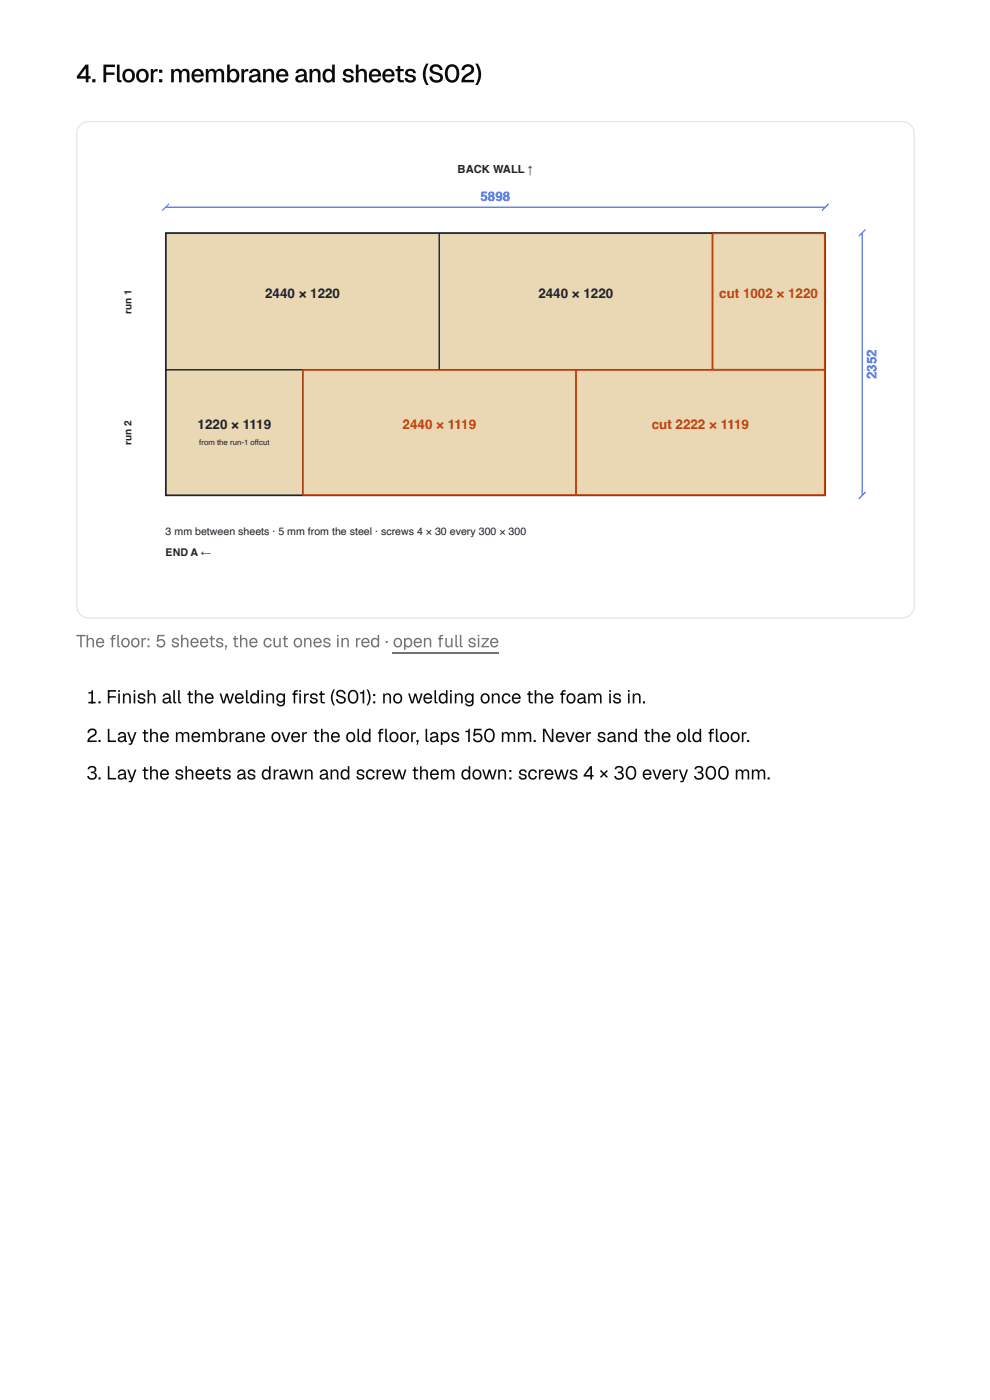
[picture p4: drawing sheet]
<svg xmlns="http://www.w3.org/2000/svg" width="210mm" height="297mm" viewBox="0 0 210 297" stroke-linecap="round" stroke-linejoin="round" font-family="sans-serif">
<defs><g id="words">
<text font-size="5.3" fill="#0a0a0a" x="16.1" y="17.5">4. Floor: membrane and sheets (S02)</text>
<g font-size="4" fill="#0a0a0a">
<text x="18.3" y="149.2">1. Finish all the welding frst (S01): no welding once the foam is in.</text>
<text x="61.7" y="149.2">i</text>
<text x="18.3" y="157.4">2. Lay the membrane over the old foor, laps 150 mm. Never sand the old foor.</text>
<text x="79.9" y="157.4">l</text>
<text x="150" y="157.4">l</text>
<text x="18.3" y="165.4">3. Lay the sheets as drawn and screw them down: screws 4 × 30 every 300 mm.</text>
</g>
<g font-size="3.7" fill="#737373">
<text x="16.1" y="137.3">The foor: 5 sheets, the cut ones in red · open full size</text>
<text x="23.2" y="137.3">l</text>
</g>
<g font-size="2.8" fill="#1d4ed8">
<text x="101.9" y="42.7">5898</text>
<text x="185.8" y="80.4" transform="rotate(-90 185.8 80.4)">2352</text>
</g>
<g font-size="2.8" fill="#1f2328">
<text x="56.2" y="63.3">2440 × 1220</text>
<text x="114.1" y="63.3">2440 × 1220</text>
<text x="41.9" y="91.1">1220 × 1119</text>
</g>
<g font-size="2.8" fill="#c2410c">
<text x="152.5" y="63.3">cut 1002 × 1220</text>
<text x="85.4" y="91.1">2440 × 1119</text>
<text x="138.2" y="91.1">cut 2222 × 1119</text>
</g>
<text font-size="2.4" fill="#1f2328" x="97" y="36.8">BACK WALL ↑</text>
<g font-size="2.2" fill="#1f2328">
<text x="35.1" y="113.5">3 mm between sheets · 5 mm from the steel · screws 4 × 30 every 300 × 300</text>
<text x="35.1" y="118">END A ←</text>
</g>
<g font-size="2.1" fill="#1f2328">
<text x="27.9" y="66.6" transform="rotate(-90 27.9 66.6)">run 1</text>
<text x="27.9" y="94.4" transform="rotate(-90 27.9 94.4)">run 2</text>
</g>
<text font-size="1.7" fill="#1f2328" x="42.2" y="94.3">from the run-1 offcut</text>
</g></defs>
<path d="M17 26.5l.8-.5 1-.2h172.5a2.51 2.51 0 0 1 2.5 2.5v100.3a2.51 2.51 0 0 1-2.5 2.5h-172.5a2.51 2.51 0 0 1-2.5-2.5v-100.3l.2-1z" fill="none" stroke="#e5e5e5" stroke-width=".26"/>
<path d="M18.5 28.1h173.1v100.7h-173.1z" fill="#fff"/>
<path d="M35.1 49.4h139.9v55.7h-139.9z" fill="#9aa1a9"/>
<path d="M35.1 49.4h139.9v55.7h-139.9z" fill="none" stroke="#1f2328" stroke-width=".28"/>
<path d="M35.2 49.5h57.9v28.9h-57.9z" fill="#ead8b4"/>
<path d="M35.2 49.5h57.9v28.9h-57.9z" fill="none" stroke="#1f2328" stroke-width=".21"/>
<path d="M93.2 49.5h57.8v28.9h-57.8z" fill="#ead8b4"/>
<path d="M93.2 49.5h57.8v28.9h-57.8z" fill="none" stroke="#1f2328" stroke-width=".21"/>
<path d="M151.1 49.5h23.7v28.9h-23.7z" fill="#ead8b4"/>
<path d="M151.1 49.5h23.7v28.9h-23.7z" fill="none" stroke="#c2410c" stroke-width=".33"/>
<path d="M35.2 78.5h29v26.5h-29z" fill="#ead8b4"/>
<path d="M35.2 78.5h29v26.5h-29z" fill="none" stroke="#1f2328" stroke-width=".21"/>
<path d="M64.2 78.5h57.9v26.5h-57.9z" fill="#ead8b4"/>
<path d="M64.2 78.5h57.9v26.5h-57.9z" fill="none" stroke="#c2410c" stroke-width=".33"/>
<path d="M122.2 78.5h52.6v26.5h-52.6z" fill="#ead8b4"/>
<path d="M122.2 78.5h52.6v26.5h-52.6z" fill="none" stroke="#c2410c" stroke-width=".33"/>
<path d="M35.1 44h139.9M35.8 43.2l-1.4 1.5M175.7 43.2l-1.5 1.5M182.8 49.4v55.7M183.5 48.7l-1.4 1.4M183.5 104.4l-1.4 1.4" fill="none" stroke="#1d4ed8" stroke-width=".21"/>
<path d="M83.3 138.5h22.5" fill="none" stroke="#737373" stroke-width=".26"/>
<use href="#words"/>
</svg>
